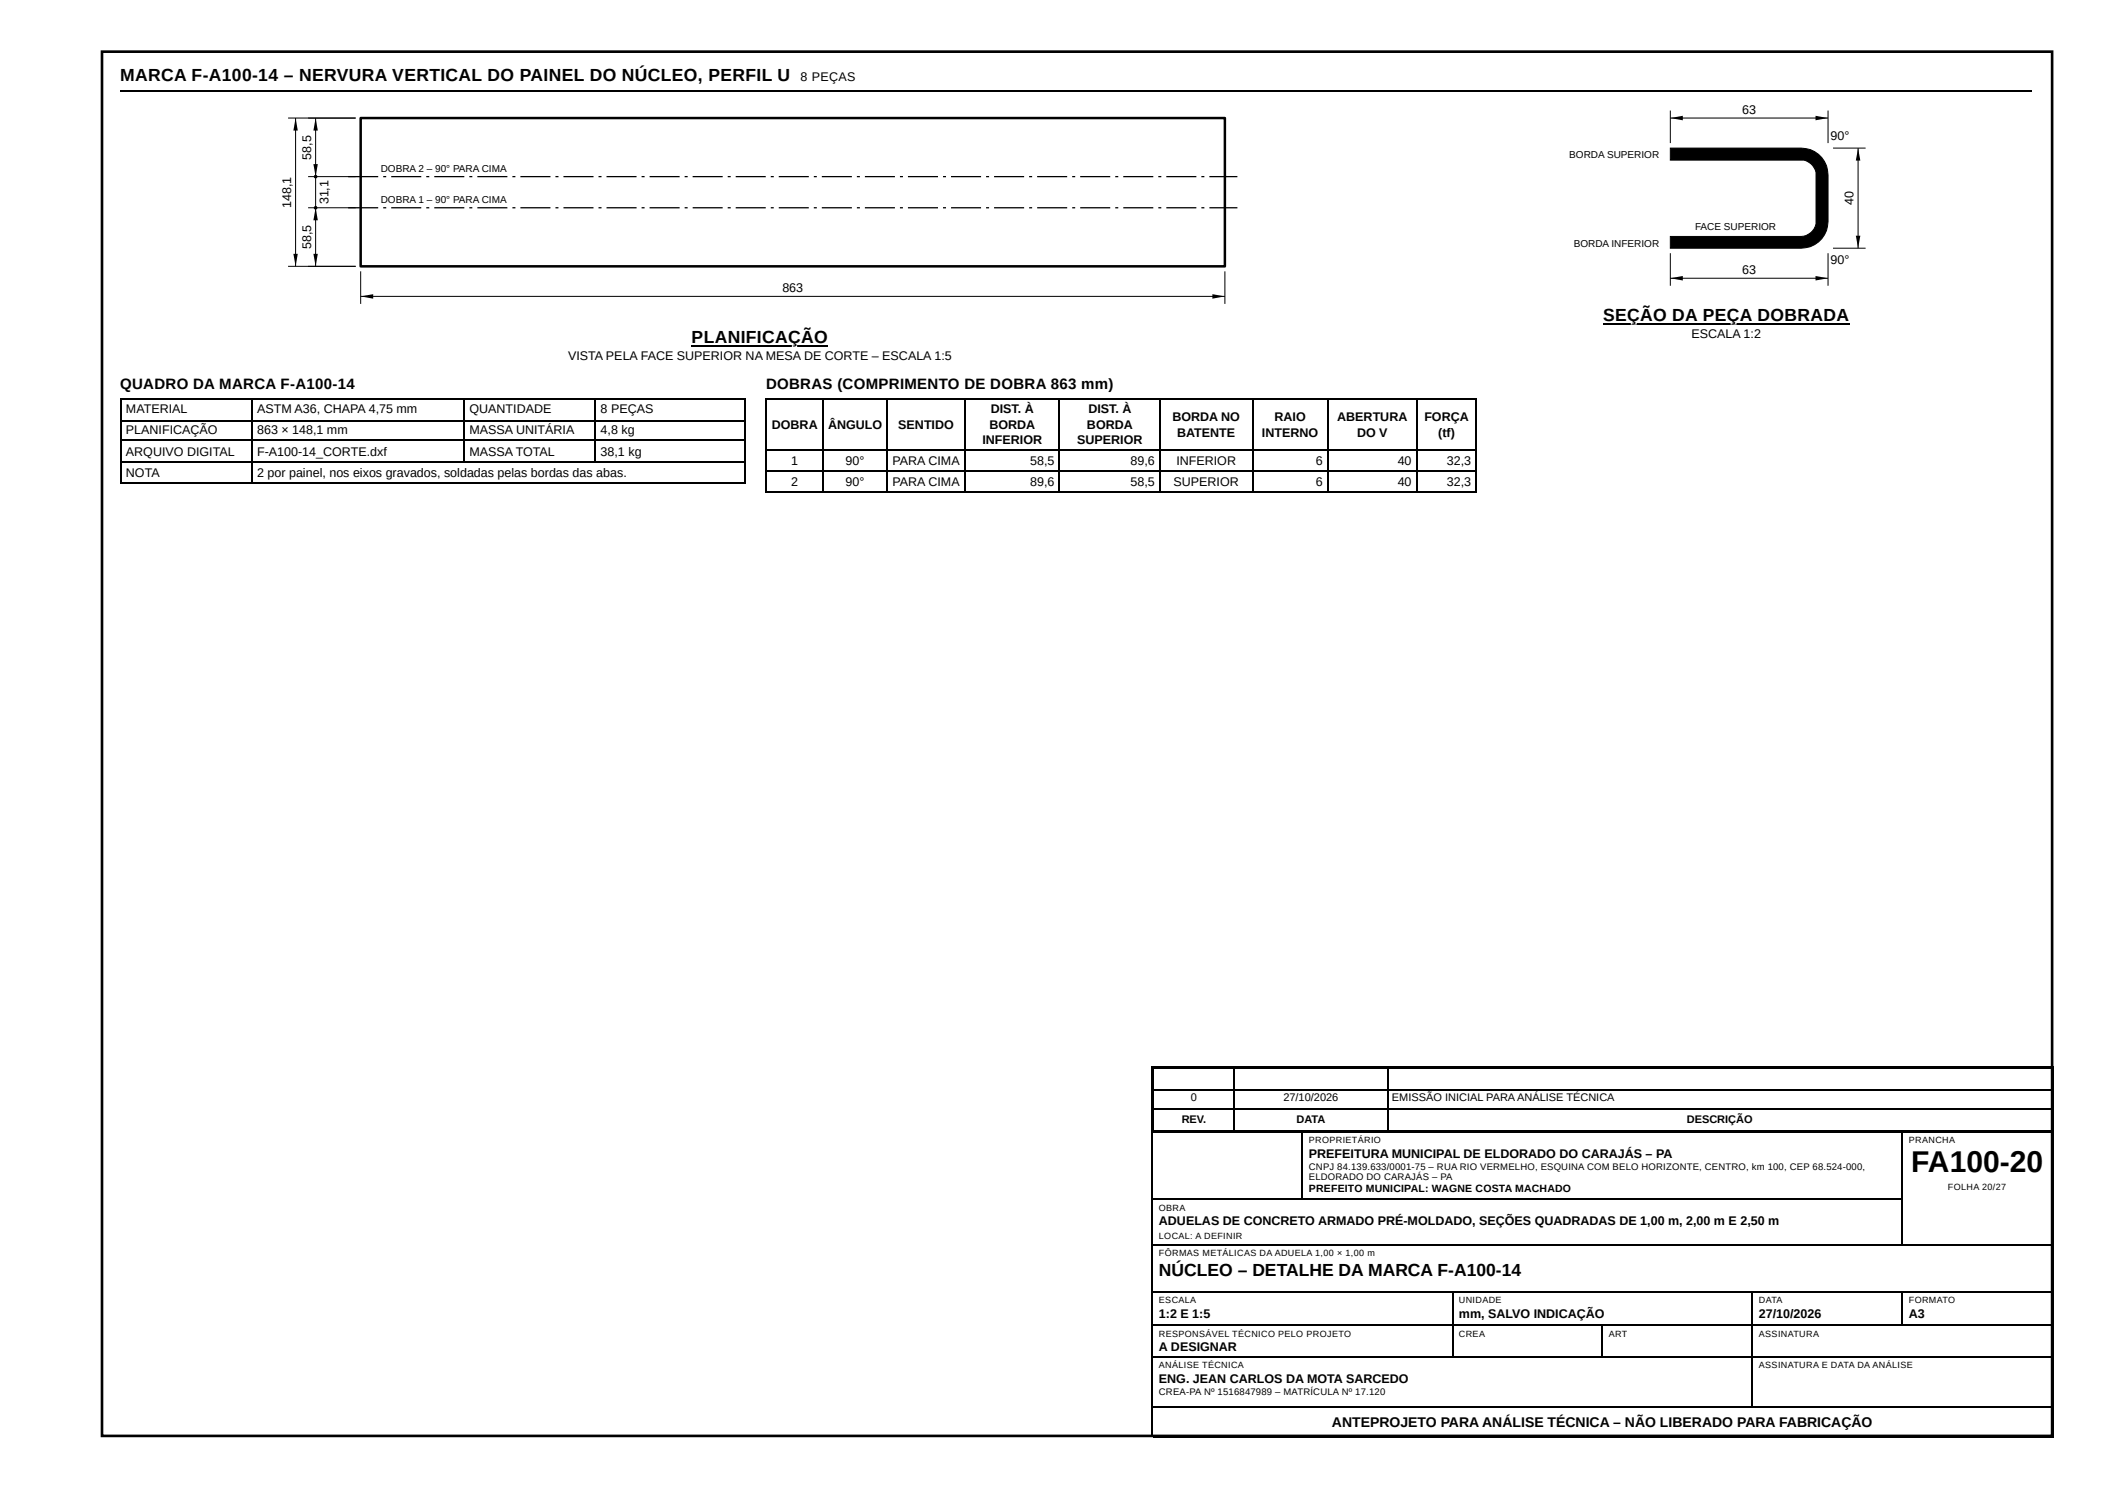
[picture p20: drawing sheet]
<svg xmlns="http://www.w3.org/2000/svg" width="420mm" height="297mm" viewBox="0 0 420 297" stroke-linecap="round" stroke-linejoin="round" font-family="sans-serif">
<defs><g id="words">
<text font-size="6" x="381.7" y="234.2">FA100-20</text>
<g font-size="3.5">
<text x="24" y="16.1">MARCA F-A100-14 – NERVURA VERTICAL DO PAINEL DO NÚCLEO, PERFIL U</text>
<text x="320.2" y="64">SEÇÃO DA PEÇA DOBRADA</text>
<text x="138.1" y="68.5">PLANIFICAÇÃO</text>
<text x="231.5" y="254.8">NÚCLEO – DETALHE DA MARCA F-A100-14</text>
</g>
<g font-size="3">
<text x="24" y="77.8">QUADRO DA MARCA F-A100-14</text>
<text x="153" y="77.8">DOBRAS (COMPRIMENTO DE DOBRA 863 mm)</text>
</g>
<text font-size="2.8" x="266" y="285">ANTEPROJETO PARA ANÁLISE TÉCNICA – NÃO LIBERADO PARA FABRICAÇÃO</text>
<g font-size="2.5">
<text x="159.9" y="16.1">8 PEÇAS</text>
<text x="368.4" y="28">°</text>
<text x="368.4" y="52.8">°</text>
<text x="113.4" y="72">VISTA PELA FACE SUPERIOR NA MESA DE CORTE – ESCALA 1:5</text>
<text x="337.8" y="67.5">ESCALA 1:2</text>
<text x="25.2" y="82.6">MATERIAL</text>
<text x="51.3" y="82.6">ASTM A36, CHAPA 4,75 mm</text>
<text x="93.8" y="82.6">QUANTIDADE</text>
<text x="120" y="82.6">8 PEÇAS</text>
<text x="197.9" y="82.6">DIST. À</text>
<text x="217.4" y="82.6">DIST. À</text>
<text x="25.2" y="86.8">PLANIFICAÇÃO</text>
<text x="51.3" y="86.8">863 × 148,1 mm</text>
<text x="93.8" y="86.8">MASSA UNITÁRIA</text>
<text x="120" y="86.8">4,8 kg</text>
<text x="154.2" y="85.7">DOBRA</text>
<text x="165.4" y="85.7">ÂNGULO</text>
<text x="179.4" y="85.7">SENTIDO</text>
<text x="196.2" y="88.6">INFERIOR</text>
<text x="197.6" y="85.7">BORDA</text>
<text x="215.1" y="88.6">SUPERIOR</text>
<text x="217.1" y="85.7">BORDA</text>
<text x="234.1" y="84.1">BORDA NO</text>
<text x="235.1" y="87.3">BATENTE</text>
<text x="252" y="87.3">INTERNO</text>
<text x="254.5" y="84.1">RAIO</text>
<text x="267.1" y="84.1">ABERTURA</text>
<text x="271" y="87.3">DO V</text>
<text x="284.5" y="84.1">FORÇA</text>
<text x="287.2" y="87.3">(tf)</text>
<text x="25.2" y="91">ARQUIVO DIGITAL</text>
<text x="25.2" y="95.3">NOTA</text>
<text x="51.3" y="91">F-A100-14_CORTE.dxf</text>
<text x="51.3" y="95.3">2 por painel, nos eixos gravados, soldadas pelas bordas das abas.</text>
<text x="93.8" y="91">MASSA TOTAL</text>
<text x="120" y="91">38,1 kg</text>
<text x="158" y="92.9">1</text>
<text x="168.9" y="92.9">90°</text>
<text x="178.3" y="92.9">PARA CIMA</text>
<text x="205.7" y="92.9">58,5</text>
<text x="225.8" y="92.9">89,6</text>
<text x="234.9" y="92.9">INFERIOR</text>
<text x="262.8" y="92.9">6</text>
<text x="279.1" y="92.9">40</text>
<text x="289" y="92.9">32,3</text>
<text x="158" y="97.1">2</text>
<text x="168.9" y="97.1">90°</text>
<text x="178.3" y="97.1">PARA CIMA</text>
<text x="205.7" y="97.1">89,6</text>
<text x="225.8" y="97.1">58,5</text>
<text x="234.4" y="97.1">SUPERIOR</text>
<text x="262.8" y="97.1">6</text>
<text x="279.1" y="97.1">40</text>
<text x="289" y="97.1">32,3</text>
<text x="261.4" y="231.2">PREFEITURA MUNICIPAL DE ELDORADO DO CARAJÁS – PA</text>
<text x="231.5" y="244.7">ADUELAS DE CONCRETO ARMADO PRÉ-MOLDADO, SEÇÕES QUADRADAS DE 1,00 m, 2,00 m E 2,50 m</text>
<text x="231.5" y="263.3">1:2 E 1:5</text>
<text x="291.4" y="263.3">mm, SALVO INDICAÇÃO</text>
<text x="351.3" y="263.3">27/10/2026</text>
<text x="381.2" y="263.3">A3</text>
<text x="231.5" y="269.9">A DESIGNAR</text>
<text x="231.5" y="276.2">ENG. JEAN CARLOS DA MOTA SARCEDO</text>
</g>
<g font-size="2.5" fill="#fff">
<text x="347.9" y="22.7">63</text>
<text x="365.6" y="28">90°</text>
<text x="62.1" y="31.9" transform="rotate(-90 62.1 31.9)">58,,5</text>
<text x="58.1" y="41.5" transform="rotate(-90 58.1 41.5)">148,,1</text>
<text x="65.6" y="40.8" transform="rotate(-90 65.6 40.8)">31,,1</text>
<text x="370.2" y="41" transform="rotate(-90 370.2 41)">40</text>
<text x="62.1" y="49.8" transform="rotate(-90 62.1 49.8)">58,,5</text>
<text x="365.6" y="52.8">90°</text>
<text x="156.2" y="58.3">863</text>
<text x="347.9" y="54.7">63</text>
</g>
<g font-size="2.2">
<text x="237.9" y="219.9">0</text>
<text x="256.3" y="219.9">27/10/2026</text>
<text x="278" y="219.9">EMISSÃO INICIAL PARAANÁLISE TÉCNICA</text>
<text x="236" y="224.4">REV.</text>
<text x="258.9" y="224.4">DATA</text>
<text x="336.9" y="224.4">DESCRIÇÃO</text>
</g>
<text font-size="2.1" x="261.4" y="238.1">PREFEITO MUNICIPAL: WAGNE COSTA MACHADO</text>
<g font-size="2" fill="#fff">
<text x="76" y="34.4">DOBRA2–90°PARA CIMA</text>
<text x="313.4" y="31.6">BORDASUPERIOR</text>
<text x="76" y="40.6">DOBRA1–90°PARA CIMA</text>
<text x="338.5" y="45.9">FACE SUPERIOR</text>
<text x="314.3" y="49.3">BORDAINFERIOR</text>
</g>
<g font-size="2">
<text x="76" y="34.4">DOBRA 2 – 90° PARACIMA</text>
<text x="313.4" y="31.6">BORDA SUPERIOR</text>
<text x="76" y="40.6">DOBRA 1 – 90° PARACIMA</text>
<text x="338.5" y="45.9">FACESUPERIOR</text>
<text x="314.3" y="49.3">BORDA INFERIOR</text>
</g>
<g font-size="1.9">
<text x="261.4" y="233.6">CNPJ 84.139.633/0001-75 – RUA RIO VERMELHO, ESQUINA COM BELO HORIZONTE, CENTRO, km 100, CEP 68.524-000,</text>
<text x="261.4" y="235.7">ELDORADO DO CARAJÁS – PA</text>
<text x="231.5" y="278.6">CREA-PA Nº 1516847989 – MATRÍCULA Nº 17.120</text>
</g>
<g font-size="1.8">
<text x="261.4" y="228.3">PROPRIETÁRIO</text>
<text x="381.2" y="228.3">PRANCHA</text>
<text x="389" y="237.6">FOLHA 20/27</text>
<text x="231.5" y="241.8">OBRA</text>
<text x="231.5" y="247.4">LOCAL: A DEFINIR</text>
<text x="231.5" y="250.8">FÔRMAS METÁLICAS DA ADUELA 1,00 × 1,00 m</text>
<text x="231.5" y="260.4">ESCALA</text>
<text x="291.4" y="260.4">UNIDADE</text>
<text x="351.3" y="260.4">DATA</text>
<text x="381.2" y="260.4">FORMATO</text>
<text x="231.5" y="267">RESPONSÁVEL TÉCNICO PELO PROJETO</text>
<text x="291.4" y="267">CREA</text>
<text x="321.3" y="267">ART</text>
<text x="351.3" y="267">ASSINATURA</text>
<text x="231.5" y="273.3">ANÁLISE TÉCNICA</text>
<text x="351.3" y="273.3">ASSINATURA E DATA DA ANÁLISE</text>
</g>
</g></defs>
<g fill="none" stroke="#000" stroke-width=".26">
<path d="M24.1 18.1h381.8M24.1 79.8h124.9M24.2 79.6v17M50.4 79.6v17M92.7 79.6v12.7M118.9 79.6v12.7M138.1 69.2h27.3M148.8 79.6v17M152.9 79.8h142.1M153.1 79.6v18.8M164.4 79.6v18.8M177.1 79.6v18.8"/>
<path d="M192.7 79.6v18.8M211.5 79.6v18.8M231.6 79.6v18.8M250.2 79.6v18.8M265.2 79.6v18.8M283 79.6v18.8M294.9 79.6v18.8M320.2 64.7h49.2M24.1 84h124.9M24.1 88h124.9M24.1 92.2h124.9M24.1 96.4h124.9"/>
<path d="M152.9 89.8h142.1M152.9 94.1h142.1M152.9 98.3h142.1M229.9 213.1h180.2M230.1 213v74.1M230.2 213.4h179.9M230.2 217.6h179.9M230.3 213.3v12.7M246.5 213.3v12.7M277.2 213.3v12.7M410 213.3v12.7M229.9 226.1h180.2"/>
<path d="M230.2 221.6h179.9M230.2 225.8h179.9M230.2 239.6h149.7M260 226.2v13.5M379.8 226.2v22.5M410 226.2v60.9M230.2 248.6h179.9M230.2 258.1h179.9M290.1 258.2v13M349.9 258.2v23.1M379.8 258.2v6.6M230.2 264.7h179.9"/>
<path d="M230.2 271.1h179.9M320 264.8v6.4M230.2 281.1h179.9M230.2 286.9h179.9"/>
</g>
<path d="M72 23.6h172.6v29.6h-172.6z" fill="none" stroke="#000" stroke-width=".5"/>
<g fill="#000">
<path d="M59 23.6l.5 2.5h-.9zM62.6 32.8h.9l-.5 2.5zM63 23.6l.5 2.5h-.9zM333.6 23.6l2.5-.5v.9zM362.6 23.1l2.5 .5-2.5 .4zM371.1 29.6l.4 2.5h-.9zM58.6 50.7h.9l-.5 2.5zM62.6 50.7h.9l-.5 2.5zM63 41.5l.5 2.5h-.9zM72 59.2l2.5-.4v.9zM242.1 58.8l2.5 .4-2.5 .5zM333.6 29.6h26.1a5.3 5.3 0 0 1 5.4 5.4v9.2a5.3 5.3 0 0 1-5.4 5.4h-26.1v-2.4h26.1a3.1 3.1 0 0 0 3-3v-9.2a2.96 2.96 0 0 0-3-3h-26.1z"/>
<path d="M333.6 55.6l2.5-.5v.9zM362.6 55.1l2.5 .5-2.5 .4zM370.6 47.1h.9l-.4 2.5z"/>
<path d="M69.5 35.2h6v.2h-6zM76.5 35.2h.6v.2h-.6zM78.1 35.2h6v.2h-6zM85.1 35.2h.6v.2h-.6zM86.7 35.2h6v.2h-6zM93.7 35.2h.6v.2h-.6zM95.3 35.2h6v.2h-6zM102.3 35.2h.6v.2h-.6zM103.9 35.2h6v.2h-6zM110.9 35.2h.6v.2h-.6zM112.5 35.2h6v.2h-6zM119.5 35.2h.6v.2h-.6zM121.1 35.2h6v.2h-6zM128.1 35.2h.6v.2h-.6zM129.7 35.2h6v.2h-6zM136.7 35.2h.6v.2h-.6zM138.3 35.2h6v.2h-6zM145.3 35.2h.6v.2h-.6zM146.9 35.2h6v.2h-6zM153.9 35.2h.6v.2h-.6zM155.5 35.2h6v.2h-6zM162.5 35.2h.6v.2h-.6zM164.1 35.2h6v.2h-6zM171.1 35.2h.6v.2h-.6zM172.7 35.2h6v.2h-6zM179.7 35.2h.6v.2h-.6zM181.3 35.2h6v.2h-6zM188.3 35.2h.6v.2h-.6zM189.9 35.2h6v.2h-6zM196.9 35.2h.6v.2h-.6zM198.5 35.2h6v.2h-6zM205.5 35.2h.6v.2h-.6zM207.1 35.2h6v.2h-6zM214.1 35.2h.6v.2h-.6zM215.7 35.2h6v.2h-6zM222.7 35.2h.6v.2h-.6zM224.3 35.2h6v.2h-6zM231.3 35.2h.6v.2h-.6zM232.9 35.2h6v.2h-6zM239.9 35.2h.6v.2h-.6zM241.5 35.2h5.6v.2h-5.6z"/>
<path d="M69.5 41.4h6v.2h-6zM76.5 41.4h.6v.2h-.6zM78.1 41.4h6v.2h-6zM85.1 41.4h.6v.2h-.6zM86.7 41.4h6v.2h-6zM93.7 41.4h.6v.2h-.6zM95.3 41.4h6v.2h-6zM102.3 41.4h.6v.2h-.6zM103.9 41.4h6v.2h-6zM110.9 41.4h.6v.2h-.6zM112.5 41.4h6v.2h-6zM119.5 41.4h.6v.2h-.6zM121.1 41.4h6v.2h-6zM128.1 41.4h.6v.2h-.6zM129.7 41.4h6v.2h-6zM136.7 41.4h.6v.2h-.6zM138.3 41.4h6v.2h-6zM145.3 41.4h.6v.2h-.6zM146.9 41.4h6v.2h-6zM153.9 41.4h.6v.2h-.6zM155.5 41.4h6v.2h-6zM162.5 41.4h.6v.2h-.6zM164.1 41.4h6v.2h-6zM171.1 41.4h.6v.2h-.6zM172.7 41.4h6v.2h-6zM179.7 41.4h.6v.2h-.6zM181.3 41.4h6v.2h-6zM188.3 41.4h.6v.2h-.6zM189.9 41.4h6v.2h-6zM196.9 41.4h.6v.2h-.6zM198.5 41.4h6v.2h-6zM205.5 41.4h.6v.2h-.6zM207.1 41.4h6v.2h-6zM214.1 41.4h.6v.2h-.6zM215.7 41.4h6v.2h-6zM222.7 41.4h.6v.2h-.6zM224.3 41.4h6v.2h-6zM231.3 41.4h.6v.2h-.6zM232.9 41.4h6v.2h-6zM239.9 41.4h.6v.2h-.6zM241.5 41.4h5.6v.2h-5.6z"/>
<circle cx="63" cy="35.3" r=".36"/>
<circle cx="63" cy="41.5" r=".36"/>
</g>
<g fill="none" stroke="#000" stroke-width=".2">
<path d="M57.5 23.6h13.5M59 23.6v29.6M61.5 35.3h9.5M63 23.6v29.6M333.6 29.6h26.1a5.3 5.3 0 0 1 5.4 5.4v9.2a5.3 5.3 0 0 1-5.4 5.4h-26.1v-2.4h26.1a3.1 3.1 0 0 0 3-3v-9.2a2.96 2.96 0 0 0-3-3h-26.1zM333.6 23.6h31.5M333.6 22.1v6.5M365.1 22.1v6.5M366.1 29.6h6.5M371.1 29.6v20M57.5 53.2h13.5M61.5 41.5h9.5"/>
<path d="M72 54.2v6.5M72 59.2h172.6M244.6 54.2v6.5M333.6 50.6v6.5M333.6 55.6h31.5M365.1 50.6v6.5M366.1 49.6h6.5"/>
</g>
<path d="M20.4 10.3h389.4v276.5h-389.4z" fill="none" stroke="#000" stroke-width=".53"/>
<use href="#words"/>
</svg>
